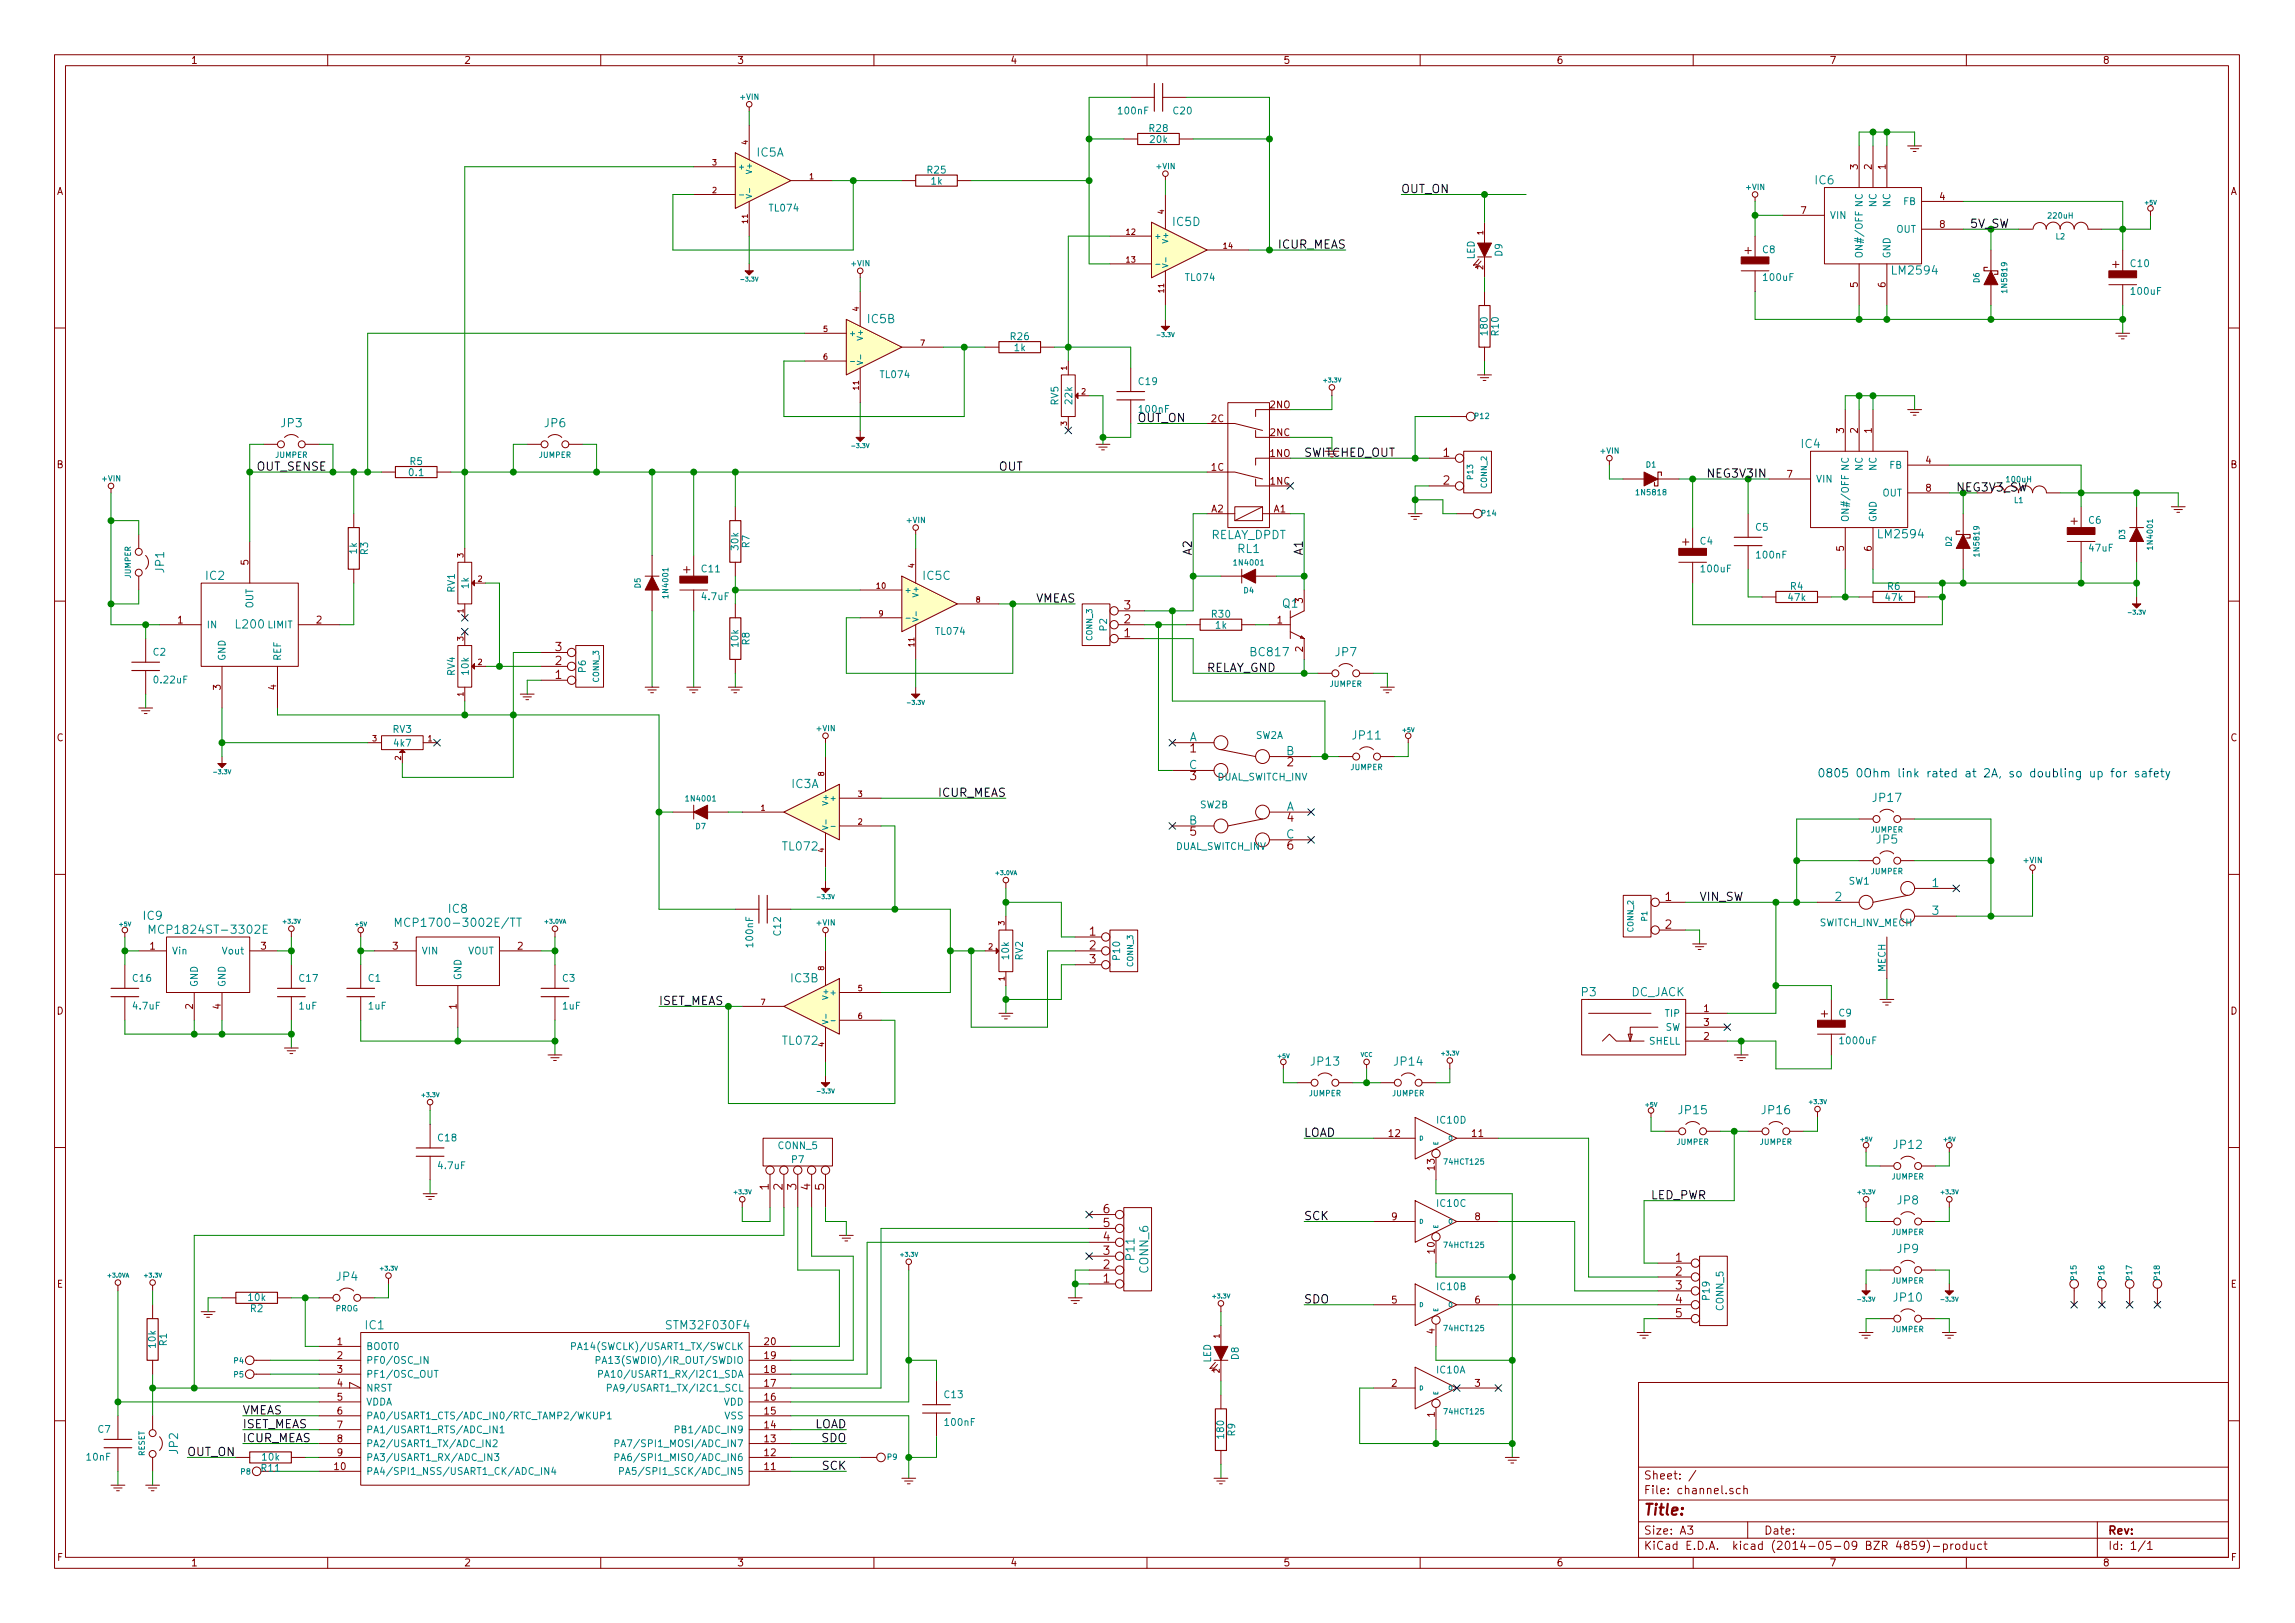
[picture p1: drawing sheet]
<svg xmlns="http://www.w3.org/2000/svg" width="420mm" height="297mm" viewBox="0 0 420 297" stroke-linecap="round" stroke-linejoin="round" font-family="sans-serif">
<defs><g id="words">
<text font-size="2.8" fill="#840000" x="301" y="277.3">Title:</text>
<g font-size="2.1" fill="#008484">
<text x="138.6" y="28.7">IC5A</text>
<text x="332.4" y="33.7">IC6</text>
<text x="214.8" y="41.4">IC5D</text>
<text x="346.6" y="50.3">LM2594</text>
<text x="158.9" y="59.1">IC5B</text>
<text x="51.5" y="78.2">JP3</text>
<text x="99.7" y="78.2">JP6</text>
<text x="329.8" y="82">IC4</text>
<text x="221.5" y="98.7">RELAY_DPDT</text>
<text x="226.6" y="101.2">RL1</text>
<text x="344.1" y="98.5">LM2594</text>
<text x="30" y="104.8" transform="rotate(-90 30 104.8)">JP1</text>
<text x="37.7" y="106.1">IC2</text>
<text x="169" y="106.1">IC5C</text>
<text x="234.8" y="111.2">Q1</text>
<text x="43.3" y="115">L200</text>
<text x="229.1" y="120.1">BC817</text>
<text x="244.5" y="120.1">JP7</text>
<text x="217.7" y="135.7">A</text>
<text x="247.7" y="135.3">JP11</text>
<text x="217.7" y="140.8">C</text>
<text x="235.5" y="138.2">B</text>
<text x="144.9" y="144.2">IC3A</text>
<text x="235.5" y="148.4">A</text>
<text x="343" y="146.8">JP17</text>
<text x="143.4" y="155.7">TL072</text>
<text x="217.7" y="150.9">B</text>
<text x="235.5" y="153.5">C</text>
<text x="343.6" y="154.4">JP5</text>
<text x="82.2" y="167.1">IC8</text>
<text x="336" y="164.9">2</text>
<text x="353.7" y="162.3">1</text>
<text x="353.7" y="167.4">3</text>
<text x="26.3" y="168.4">IC9</text>
<text x="28.6" y="170.9">MCP1824ST-3302E</text>
<text x="74.1" y="169.6">MCP1700-3002E/TT</text>
<text x="144.8" y="179.8">IC3B</text>
<text x="289.5" y="182.3">P3</text>
<text x="298.5" y="182.3">DC_JACK</text>
<text x="143.4" y="191.2">TL072</text>
<text x="240.1" y="195">JP13</text>
<text x="255.3" y="195">JP14</text>
<text x="307.4" y="203.9">JP15</text>
<text x="322.7" y="203.9">JP16</text>
<text x="346.8" y="210.3">JP12</text>
<text x="347.4" y="220.4">JP8</text>
<text x="207.7" y="230.5" transform="rotate(-90 207.7 230.5)">P11</text>
<text x="210.2" y="232.9" transform="rotate(-90 210.2 232.9)">CONN_6</text>
<text x="347.4" y="229.3">JP9</text>
<text x="61.6" y="234.4">JP4</text>
<text x="346.8" y="238.2">JP10</text>
<text x="66.9" y="243.3">IC1</text>
<text x="122.5" y="243.3">STM32F030F4</text>
<text x="32.6" y="266.1" transform="rotate(-90 32.6 266.1)">JP2</text>
</g>
<g font-size="2.1">
<text x="256.5" y="35.3">OUT_ON</text>
<text x="360.7" y="41.7">5V_SW</text>
<text x="233.9" y="45.5">ICUR_MEAS</text>
<text x="208.3" y="77.3">OUT_ON</text>
<text x="238.8" y="83.6">SWITCHED_OUT</text>
<text x="47" y="86.1">OUT_SENSE</text>
<text x="182.9" y="86.1">OUT</text>
<text x="312.4" y="87.4">NEG3V3IN</text>
<text x="358.1" y="90">NEG3V3_SW</text>
<text x="218.2" y="101.6" transform="rotate(-90 218.2 101.6)">A2</text>
<text x="238.5" y="101.6" transform="rotate(-90 238.5 101.6)">A1</text>
<text x="189.3" y="110.3">VMEAS</text>
<text x="221" y="123">RELAY_GND</text>
<text x="171.7" y="145.8">ICUR_MEAS</text>
<text x="311.1" y="164.9">VIN_SW</text>
<text x="120.6" y="183.9">ISET_MEAS</text>
<text x="238.8" y="208.1">LOAD</text>
<text x="302.3" y="219.5">LED_PWR</text>
<text x="238.8" y="223.3">SCK</text>
<text x="238.8" y="238.5">SDO</text>
<text x="44.4" y="258.9">VMEAS</text>
<text x="44.4" y="261.4">ISET_MEAS</text>
<text x="44.4" y="263.9">ICUR_MEAS</text>
<text x="148.9" y="261.4">LOAD</text>
<text x="150.3" y="263.9">SDO</text>
<text x="34.3" y="266.5">OUT_ON</text>
<text x="150.5" y="269">SCK</text>
</g>
<g font-size="2.1" fill="#840000">
<text x="319.4" y="46.5">+</text>
<text x="386.7" y="49.1">+</text>
<text x="264.2" y="83.6">1</text>
<text x="264.2" y="88.7">2</text>
<text x="308" y="99.9">+</text>
<text x="379.1" y="96">+</text>
<text x="125.1" y="104.9">+</text>
<text x="205.8" y="111.5">3</text>
<text x="101.7" y="119.2">3</text>
<text x="205.8" y="116.6">1</text>
<text x="205.8" y="114.1">2</text>
<text x="101.7" y="124.2">1</text>
<text x="101.7" y="121.7">2</text>
<text x="217.9" y="137.7">1</text>
<text x="217.9" y="142.8">3</text>
<text x="235.6" y="140.2">2</text>
<text x="217.9" y="152.9">5</text>
<text x="235.6" y="150.4">4</text>
<text x="235.6" y="155.5">6</text>
<text x="304.9" y="164.9">1</text>
<text x="199.4" y="171.2">1</text>
<text x="199.4" y="173.8">2</text>
<text x="304.9" y="170">2</text>
<text x="199.4" y="176.3">3</text>
<text x="333.4" y="186.2">+</text>
<text x="140.7" y="217.8" transform="rotate(-90 140.7 217.8)">1</text>
<text x="143.3" y="217.8" transform="rotate(-90 143.3 217.8)">2</text>
<text x="145.8" y="217.8" transform="rotate(-90 145.8 217.8)">3</text>
<text x="148.3" y="217.8" transform="rotate(-90 148.3 217.8)">4</text>
<text x="150.9" y="217.8" transform="rotate(-90 150.9 217.8)">5</text>
<text x="202" y="227.1">4</text>
<text x="202" y="224.6">5</text>
<text x="202" y="222">6</text>
<text x="202" y="232.2">2</text>
<text x="202" y="229.7">3</text>
<text x="306.8" y="230.9">1</text>
<text x="306.8" y="233.5">2</text>
<text x="202" y="234.7">1</text>
<text x="306.8" y="236">3</text>
<text x="306.8" y="238.5">4</text>
<text x="306.8" y="241.1">5</text>
<text x="301" y="273.5">File: channel.sch</text>
<text x="301" y="270.8">Sheet: /</text>
<text x="301" y="280.9">Size: A3</text>
<text x="323" y="280.9">Date:</text>
<text x="386" y="280.9">Rev:</text>
<text x="301" y="283.7">KiCad E.D.A. kicad (2014-05-09 BZR 4859)-product</text>
<text x="386" y="283.7">Id: 1/1</text>
</g>
<text font-size="2.1" fill="#0000c2" x="332.7" y="142.3">0805 0Ohm link rated at 2A, so doubling up for safety</text>
<g font-size="1.8" fill="#840000">
<text x="35" y="11.7">1</text>
<text x="85" y="11.7">2</text>
<text x="135" y="11.7">3</text>
<text x="185" y="11.7">4</text>
<text x="235" y="11.7">5</text>
<text x="285" y="11.7">6</text>
<text x="335" y="11.7">7</text>
<text x="385" y="11.7">8</text>
<text x="10.4" y="35.6">A</text>
<text x="340.1" y="31" transform="rotate(-90 340.1 31)">3</text>
<text x="342.6" y="31" transform="rotate(-90 342.6 31)">2</text>
<text x="345.2" y="31" transform="rotate(-90 345.2 31)">1</text>
<text x="408.3" y="35.6">A</text>
<text x="329.7" y="39.2">7</text>
<text x="355.1" y="36.6">4</text>
<text x="355.1" y="41.7">8</text>
<text x="340.1" y="52.6" transform="rotate(-90 340.1 52.6)">5</text>
<text x="345.2" y="52.6" transform="rotate(-90 345.2 52.6)">6</text>
<text x="221.8" y="77.3">2C</text>
<text x="232.5" y="74.7">2NO</text>
<text x="232.5" y="83.6">1NO</text>
<text x="232.6" y="79.8">2NC</text>
<text x="337.6" y="79.3" transform="rotate(-90 337.6 79.3)">3</text>
<text x="340.1" y="79.3" transform="rotate(-90 340.1 79.3)">2</text>
<text x="342.6" y="79.3" transform="rotate(-90 342.6 79.3)">1</text>
<text x="10.4" y="85.7">B</text>
<text x="221.8" y="86.1">1C</text>
<text x="232.6" y="88.7">1NC</text>
<text x="327.2" y="87.4">7</text>
<text x="352.6" y="84.9">4</text>
<text x="352.6" y="90">8</text>
<text x="408.3" y="85.7">B</text>
<text x="221.8" y="93.8">A2</text>
<text x="233.2" y="93.8">A1</text>
<text x="337.6" y="100.8" transform="rotate(-90 337.6 100.8)">5</text>
<text x="342.6" y="100.8" transform="rotate(-90 342.6 100.8)">6</text>
<text x="45.5" y="103.4" transform="rotate(-90 45.5 103.4)">5</text>
<text x="238.5" y="110.4" transform="rotate(-90 238.5 110.4)">3</text>
<text x="32.5" y="114.1">1</text>
<text x="57.9" y="114.1">2</text>
<text x="233.8" y="114.1">1</text>
<text x="238.5" y="119.3" transform="rotate(-90 238.5 119.3)">2</text>
<text x="40.4" y="126.2" transform="rotate(-90 40.4 126.2)">3</text>
<text x="50.5" y="126.2" transform="rotate(-90 50.5 126.2)">4</text>
<text x="10.4" y="135.6">C</text>
<text x="408.3" y="135.6">C</text>
<text x="27.5" y="173.8">1</text>
<text x="47.8" y="173.8">3</text>
<text x="71.9" y="173.8">3</text>
<text x="94.8" y="173.8">2</text>
<text x="10.4" y="185.7">D</text>
<text x="35.3" y="184.7" transform="rotate(-90 35.3 184.7)">2</text>
<text x="40.4" y="184.7" transform="rotate(-90 40.4 184.7)">4</text>
<text x="83.6" y="184.7" transform="rotate(-90 83.6 184.7)">1</text>
<text x="311.9" y="185.2">1</text>
<text x="408.3" y="185.7">D</text>
<text x="311.9" y="190.3">2</text>
<text x="311.9" y="187.7">3</text>
<text x="254.3" y="208.1">12</text>
<text x="269.5" y="208.1">11</text>
<text x="262.6" y="214.1" transform="rotate(-90 262.6 214.1)">13</text>
<text x="254.8" y="223.3">9</text>
<text x="270" y="223.3">8</text>
<text x="262.6" y="229.3" transform="rotate(-90 262.6 229.3)">10</text>
<text x="10.4" y="235.6">E</text>
<text x="254.8" y="238.5">5</text>
<text x="270" y="238.5">6</text>
<text x="408.4" y="235.6">E</text>
<text x="262.6" y="244.1" transform="rotate(-90 262.6 244.1)">4</text>
<text x="61.7" y="246.2">1</text>
<text x="61.7" y="248.7">2</text>
<text x="61.7" y="251.2">3</text>
<text x="140" y="246.2">20</text>
<text x="140" y="251.2">18</text>
<text x="140" y="248.7">19</text>
<text x="61.7" y="253.8">4</text>
<text x="61.7" y="256.3">5</text>
<text x="140" y="256.3">16</text>
<text x="140" y="253.8">17</text>
<text x="254.8" y="253.8">2</text>
<text x="270" y="253.8">3</text>
<text x="61.7" y="258.9">6</text>
<text x="61.7" y="261.4">7</text>
<text x="61.7" y="263.9">8</text>
<text x="140" y="263.9">13</text>
<text x="140" y="261.4">14</text>
<text x="140" y="258.9">15</text>
<text x="262.6" y="259.3" transform="rotate(-90 262.6 259.3)">1</text>
<text x="61.3" y="269">10</text>
<text x="61.7" y="266.5">9</text>
<text x="140" y="269">11</text>
<text x="140" y="266.5">12</text>
<text x="10.5" y="285.7">F</text>
<text x="35" y="286.7">1</text>
<text x="85" y="286.7">2</text>
<text x="135" y="286.7">3</text>
<text x="185" y="286.7">4</text>
<text x="235" y="286.7">5</text>
<text x="285" y="286.7">6</text>
<text x="335" y="286.7">7</text>
<text x="385" y="286.7">8</text>
<text x="408.4" y="285.7">F</text>
</g>
<g font-size="1.8" fill="#008484">
<text x="204.9" y="20.9">100nF</text>
<text x="214.9" y="20.9">C20</text>
<text x="210.5" y="24.1">R28</text>
<text x="210.6" y="26.1">20k</text>
<text x="169.8" y="31.7">R25</text>
<text x="170.5" y="33.8">1k</text>
<text x="141" y="38.7">TL074</text>
<text x="335" y="40">VIN</text>
<text x="341" y="37.9" transform="rotate(-90 341 37.9)">NC</text>
<text x="343.5" y="37.9" transform="rotate(-90 343.5 37.9)">NC</text>
<text x="346.1" y="37.9" transform="rotate(-90 346.1 37.9)">NC</text>
<text x="348.4" y="37.5">FB</text>
<text x="270" y="47.5" transform="rotate(-90 270 47.5)">LED</text>
<text x="275" y="46.9" transform="rotate(-90 275 46.9)">D9</text>
<text x="322.7" y="46.3">C8</text>
<text x="341" y="47.3" transform="rotate(-90 341 47.3)">ON#/OFF</text>
<text x="346.1" y="47.3" transform="rotate(-90 346.1 47.3)">GND</text>
<text x="347" y="42.6">OUT</text>
<text x="217.2" y="51.4">TL074</text>
<text x="323" y="51.4">100uF</text>
<text x="390.1" y="48.9">C10</text>
<text x="390.3" y="53.9">100uF</text>
<text x="185.1" y="62.2">R26</text>
<text x="185.7" y="64.2">1k</text>
<text x="272.3" y="61.2" transform="rotate(-90 272.3 61.2)">180</text>
<text x="274.4" y="61.4" transform="rotate(-90 274.4 61.4)">R10</text>
<text x="161.3" y="69.2">TL074</text>
<text x="208.5" y="70.4">C19</text>
<text x="193.8" y="74.1" transform="rotate(-90 193.8 74.1)">RV5</text>
<text x="196.3" y="73.9" transform="rotate(-90 196.3 73.9)">22k</text>
<text x="75" y="87.1">0.1</text>
<text x="75.1" y="85.1">R5</text>
<text x="332.5" y="88.3">VIN</text>
<text x="338.5" y="86.2" transform="rotate(-90 338.5 86.2)">NC</text>
<text x="341" y="86.2" transform="rotate(-90 341 86.2)">NC</text>
<text x="343.5" y="86.2" transform="rotate(-90 343.5 86.2)">NC</text>
<text x="345.9" y="85.8">FB</text>
<text x="338.5" y="95.5" transform="rotate(-90 338.5 95.5)">ON#/OFF</text>
<text x="343.5" y="95.5" transform="rotate(-90 343.5 95.5)">GND</text>
<text x="344.5" y="90.8">OUT</text>
<text x="382.4" y="95.8">C6</text>
<text x="65.3" y="101.3" transform="rotate(-90 65.3 101.3)">1k</text>
<text x="67.4" y="101.5" transform="rotate(-90 67.4 101.5)">R3</text>
<text x="135.2" y="100.6" transform="rotate(-90 135.2 100.6)">30k</text>
<text x="137.2" y="100.2" transform="rotate(-90 137.2 100.2)">R7</text>
<text x="311.3" y="99.7">C4</text>
<text x="321.4" y="97.1">C5</text>
<text x="382.5" y="100.9">47uF</text>
<text x="85.8" y="107.7" transform="rotate(-90 85.8 107.7)">1k</text>
<text x="128.5" y="104.7">C11</text>
<text x="311.6" y="104.7">100uF</text>
<text x="321.7" y="102.2">100nF</text>
<text x="327.8" y="107.9">R4</text>
<text x="345.6" y="107.9">R6</text>
<text x="46.4" y="111.5" transform="rotate(-90 46.4 111.5)">OUT</text>
<text x="83.3" y="108.4" transform="rotate(-90 83.3 108.4)">RV1</text>
<text x="128.6" y="109.8">4.7uF</text>
<text x="221.9" y="113">R30</text>
<text x="327.5" y="110">47k</text>
<text x="345.2" y="110">47k</text>
<text x="28.1" y="120">C2</text>
<text x="37.8" y="115">IN</text>
<text x="49" y="115">LIMIT</text>
<text x="135.2" y="118.3" transform="rotate(-90 135.2 118.3)">10k</text>
<text x="137.2" y="118" transform="rotate(-90 137.2 118)">R8</text>
<text x="171.4" y="116.2">TL074</text>
<text x="202.6" y="115.4" transform="rotate(-90 202.6 115.4)">P2</text>
<text x="222.6" y="115">1k</text>
<text x="28.4" y="125.1">0.22uF</text>
<text x="41.3" y="120.9" transform="rotate(-90 41.3 120.9)">GND</text>
<text x="51.4" y="120.9" transform="rotate(-90 51.4 120.9)">REF</text>
<text x="83.3" y="123.6" transform="rotate(-90 83.3 123.6)">RV4</text>
<text x="85.8" y="123.4" transform="rotate(-90 85.8 123.4)">10k</text>
<text x="107.2" y="123" transform="rotate(-90 107.2 123)">P6</text>
<text x="71.9" y="134.1">RV3</text>
<text x="72.2" y="136.6">4k7</text>
<text x="229.9" y="135.2">SW2A</text>
<text x="222.7" y="142.8">DUAL_SWITCH_INV</text>
<text x="219.7" y="147.9">SW2B</text>
<text x="215.1" y="155.5">DUAL_SWITCH_INV</text>
<text x="338.5" y="161.9">SW1</text>
<text x="137.9" y="173.2" transform="rotate(-90 137.9 173.2)">100nF</text>
<text x="143" y="171.2" transform="rotate(-90 143 171.2)">C12</text>
<text x="333.1" y="169.5">SWITCH_INV_MECH</text>
<text x="24.4" y="179.7">C16</text>
<text x="31.5" y="174.7">Vin</text>
<text x="40.8" y="174.7">Vout</text>
<text x="54.8" y="179.7">C17</text>
<text x="67.4" y="179.7">C1</text>
<text x="77.2" y="174.7">VIN</text>
<text x="84.5" y="179.4" transform="rotate(-90 84.5 179.4)">GND</text>
<text x="85.5" y="174.7">VOUT</text>
<text x="103" y="179.7">C3</text>
<text x="184.7" y="175.5" transform="rotate(-90 184.7 175.5)">10k</text>
<text x="187.2" y="175.7" transform="rotate(-90 187.2 175.7)">RV2</text>
<text x="205" y="175.6" transform="rotate(-90 205 175.6)">P10</text>
<text x="345.2" y="177.9" transform="rotate(-90 345.2 177.9)">MECH</text>
<text x="24.5" y="184.7">4.7uF</text>
<text x="36.2" y="180.6" transform="rotate(-90 36.2 180.6)">GND</text>
<text x="41.3" y="180.6" transform="rotate(-90 41.3 180.6)">GND</text>
<text x="54.8" y="184.7">1uF</text>
<text x="67.5" y="184.7">1uF</text>
<text x="103" y="184.7">1uF</text>
<text x="301.8" y="191.2">SHELL</text>
<text x="304.7" y="188.6">SW</text>
<text x="304.9" y="186.1">TIP</text>
<text x="336.7" y="186">C9</text>
<text x="337.1" y="191.1">1000uF</text>
<text x="80.2" y="208.9">C18</text>
<text x="263.2" y="205.6">IC10D</text>
<text x="80.3" y="214">4.7uF</text>
<text x="142.5" y="210.3">CONN_5</text>
<text x="145" y="212.8">P7</text>
<text x="263.2" y="220.9">IC10C</text>
<text x="45.5" y="238.1">10k</text>
<text x="263.2" y="236.1">IC10B</text>
<text x="313" y="237.8" transform="rotate(-90 313 237.8)">P19</text>
<text x="315.5" y="239.8" transform="rotate(-90 315.5 239.8)">CONN_5</text>
<text x="45.9" y="240.1">R2</text>
<text x="28.5" y="246.6" transform="rotate(-90 28.5 246.6)">10k</text>
<text x="30.5" y="246.3" transform="rotate(-90 30.5 246.3)">R1</text>
<text x="67.1" y="247.1">BOOT0</text>
<text x="67.1" y="249.6">PF0/OSC_IN</text>
<text x="106.3" y="247.1">PA14(SWCLK)/USART1_TX/SWCLK</text>
<text x="111.1" y="249.6">PA13(SWDIO)/IR_OUT/SWDIO</text>
<text x="221.7" y="249.4" transform="rotate(-90 221.7 249.4)">LED</text>
<text x="226.8" y="248.8" transform="rotate(-90 226.8 248.8)">D8</text>
<text x="263.1" y="251.3">IC10A</text>
<text x="67.1" y="252.1">PF1/OSC_OUT</text>
<text x="67.1" y="254.7">NRST</text>
<text x="67.1" y="257.2">VDDA</text>
<text x="111.8" y="252.1">PA10/USART1_RX/I2C1_SDA</text>
<text x="113.1" y="254.7">PA9/USART1_TX/I2C1_SCL</text>
<text x="132.4" y="257.2">VDD</text>
<text x="172.9" y="255.9">C13</text>
<text x="18" y="262.2">C7</text>
<text x="67.1" y="259.8">PA0/USART1_CTS/ADC_IN0/RTC_TAMP2/WKUP1</text>
<text x="67.1" y="262.3">PA1/USART1_RTS/ADC_IN1</text>
<text x="124.6" y="262.3">PB1/ADC_IN9</text>
<text x="132.6" y="259.8">VSS</text>
<text x="173.1" y="260.9">100nF</text>
<text x="224.1" y="263.1" transform="rotate(-90 224.1 263.1)">180</text>
<text x="226.1" y="262.8" transform="rotate(-90 226.1 262.8)">R9</text>
<text x="15.9" y="267.3">10nF</text>
<text x="47.9" y="269.3">R11</text>
<text x="48.1" y="267.3">10k</text>
<text x="67.1" y="264.8">PA2/USART1_TX/ADC_IN2</text>
<text x="67.1" y="267.4">PA3/USART1_RX/ADC_IN3</text>
<text x="67.1" y="269.9">PA4/SPI1_NSS/USART1_CK/ADC_IN4</text>
<text x="114.8" y="267.4">PA6/SPI1_MISO/ADC_IN6</text>
<text x="114.8" y="264.8">PA7/SPI1_MOSI/ADC_IN7</text>
<text x="115.6" y="269.9">PA5/SPI1_SCK/ADC_IN5</text>
</g>
<text font-size="1.8" x="208.7" y="75.5">100nF</text>
<g font-size="1.4" fill="#008484">
<text x="135.6" y="18.2">+VIN</text>
<text x="135.1" y="31">+</text>
<text x="137.7" y="31.5" transform="rotate(-90 137.7 31.5)">V+</text>
<text x="211.8" y="30.9">+VIN</text>
<text x="319.7" y="34.8">+VIN</text>
<text x="375.1" y="40">220uH</text>
<text x="211.3" y="43.7">+</text>
<text x="213.9" y="44.2" transform="rotate(-90 213.9 44.2)">V+</text>
<text x="376.4" y="43.8">L2</text>
<text x="155.9" y="48.7">+VIN</text>
<text x="362.4" y="51.7" transform="rotate(-90 362.4 51.7)">D6</text>
<text x="367.5" y="53.3" transform="rotate(-90 367.5 53.3)">1N5819</text>
<text x="155.4" y="61.5">+</text>
<text x="158" y="62" transform="rotate(-90 158 62)">V+</text>
<text x="270" y="76.7">P12</text>
<text x="50.4" y="83.8">JUMPER</text>
<text x="98.7" y="83.8">JUMPER</text>
<text x="293.1" y="83">+VIN</text>
<text x="18.7" y="88.1">+VIN</text>
<text x="269.7" y="87.6" transform="rotate(-90 269.7 87.6)">P13</text>
<text x="272.2" y="89.3" transform="rotate(-90 272.2 89.3)">CONN_2</text>
<text x="301.4" y="85.6">D1</text>
<text x="367.5" y="88.3">100uH</text>
<text x="166.1" y="95.7">+VIN</text>
<text x="271.3" y="94.4">P14</text>
<text x="299.8" y="90.6">1N5818</text>
<text x="368.8" y="92.1">L1</text>
<text x="357.3" y="100" transform="rotate(-90 357.3 100)">D2</text>
<text x="362.4" y="101.6" transform="rotate(-90 362.4 101.6)">1N5819</text>
<text x="389.1" y="98.7" transform="rotate(-90 389.1 98.7)">D3</text>
<text x="394.1" y="100.3" transform="rotate(-90 394.1 100.3)">1N4001</text>
<text x="24" y="105.9" transform="rotate(-90 24 105.9)">JUMPER</text>
<text x="117.3" y="107.6" transform="rotate(-90 117.3 107.6)">D5</text>
<text x="226.1" y="103.5">1N4001</text>
<text x="122.4" y="109.2" transform="rotate(-90 122.4 109.2)">1N4001</text>
<text x="165.6" y="108.5">+</text>
<text x="168.1" y="109" transform="rotate(-90 168.1 109)">V+</text>
<text x="227.7" y="108.6">D4</text>
<text x="200" y="117.2" transform="rotate(-90 200 117.2)">CONN_3</text>
<text x="109.7" y="124.8" transform="rotate(-90 109.7 124.8)">CONN_3</text>
<text x="243.4" y="125.7">JUMPER</text>
<text x="149.6" y="133.8">+VIN</text>
<text x="247.2" y="140.9">JUMPER</text>
<text x="125.8" y="146.7">1N4001</text>
<text x="151.6" y="147.1" transform="rotate(-90 151.6 147.1)">V+</text>
<text x="152.3" y="146.6">+</text>
<text x="127.4" y="151.8">D7</text>
<text x="342.5" y="152.4">JUMPER</text>
<text x="342.5" y="160">JUMPER</text>
<text x="370.5" y="157.9">+VIN</text>
<text x="149.6" y="169.4">+VIN</text>
<text x="299" y="170.5" transform="rotate(-90 299 170.5)">CONN_2</text>
<text x="301.6" y="168.5" transform="rotate(-90 301.6 168.5)">P1</text>
<text x="207.4" y="176.9" transform="rotate(-90 207.4 176.9)">CONN_3</text>
<text x="151.6" y="182.7" transform="rotate(-90 151.6 182.7)">V+</text>
<text x="152.3" y="182.2">+</text>
<text x="239.6" y="200.6">JUMPER</text>
<text x="254.9" y="200.6">JUMPER</text>
<text x="306.9" y="209.5">JUMPER</text>
<text x="322.2" y="209.5">JUMPER</text>
<text x="264.6" y="213.1">74HCT125</text>
<text x="346.3" y="215.9">JUMPER</text>
<text x="346.3" y="226">JUMPER</text>
<text x="264.6" y="228.4">74HCT125</text>
<text x="61.4" y="240">PROG</text>
<text x="346.3" y="234.9">JUMPER</text>
<text x="380.2" y="234.2" transform="rotate(-90 380.2 234.2)">P15</text>
<text x="385.2" y="234.2" transform="rotate(-90 385.2 234.2)">P16</text>
<text x="390.3" y="234.2" transform="rotate(-90 390.3 234.2)">P17</text>
<text x="395.4" y="234.2" transform="rotate(-90 395.4 234.2)">P18</text>
<text x="264.6" y="243.6">74HCT125</text>
<text x="346.3" y="243.8">JUMPER</text>
<text x="42.8" y="249.5">P4</text>
<text x="42.8" y="252.1">P5</text>
<text x="264.6" y="258.9">74HCT125</text>
<text x="26.5" y="266.6" transform="rotate(-90 26.5 266.6)">RESET</text>
<text x="44.1" y="269.9">P8</text>
<text x="162.5" y="267.2">P9</text>
</g>
<g font-size="1.4" fill="#840000">
<text x="136.9" y="26.5" transform="rotate(-90 136.9 26.5)">4</text>
<text x="130.4" y="35.3">2</text>
<text x="130.4" y="30.3">3</text>
<text x="148.2" y="32.8">1</text>
<text x="136.9" y="40.8" transform="rotate(-90 136.9 40.8)">11</text>
<text x="213.1" y="39.2" transform="rotate(-90 213.1 39.2)">4</text>
<text x="206.2" y="43">12</text>
<text x="224" y="45.5">14</text>
<text x="271.5" y="43" transform="rotate(-90 271.5 43)">1</text>
<text x="206.2" y="48">13</text>
<text x="213.1" y="53.5" transform="rotate(-90 213.1 53.5)">11</text>
<text x="271.5" y="49.3" transform="rotate(-90 271.5 49.3)">2</text>
<text x="157.2" y="56.9" transform="rotate(-90 157.2 56.9)">4</text>
<text x="150.7" y="60.7">5</text>
<text x="150.7" y="65.8">6</text>
<text x="168.5" y="63.3">7</text>
<text x="157.2" y="71.3" transform="rotate(-90 157.2 71.3)">11</text>
<text x="195.3" y="67.7" transform="rotate(-90 195.3 67.7)">1</text>
<text x="195.3" y="77.9" transform="rotate(-90 195.3 77.9)">3</text>
<text x="198" y="72.2">2</text>
<text x="84.8" y="102" transform="rotate(-90 84.8 102)">3</text>
<text x="87.5" y="106.5">2</text>
<text x="160.5" y="107.7">10</text>
<text x="167.4" y="103.9" transform="rotate(-90 167.4 103.9)">4</text>
<text x="84.8" y="112.2" transform="rotate(-90 84.8 112.2)">1</text>
<text x="160.9" y="112.8">9</text>
<text x="178.7" y="110.3">8</text>
<text x="84.8" y="117.3" transform="rotate(-90 84.8 117.3)">3</text>
<text x="167.4" y="118.3" transform="rotate(-90 167.4 118.3)">11</text>
<text x="87.5" y="121.7">2</text>
<text x="84.8" y="127.4" transform="rotate(-90 84.8 127.4)">1</text>
<text x="68.2" y="135.7">3</text>
<text x="78.4" y="135.7">1</text>
<text x="73.4" y="139.1" transform="rotate(-90 73.4 139.1)">2</text>
<text x="150.9" y="142" transform="rotate(-90 150.9 142)">8</text>
<text x="139.3" y="148.4">1</text>
<text x="157.1" y="145.8">3</text>
<text x="150.9" y="156" transform="rotate(-90 150.9 156)">4</text>
<text x="157.1" y="150.9">2</text>
<text x="181" y="173.8">2</text>
<text x="183.9" y="169.3" transform="rotate(-90 183.9 169.3)">3</text>
<text x="150.9" y="177.6" transform="rotate(-90 150.9 177.6)">8</text>
<text x="183.9" y="179.5" transform="rotate(-90 183.9 179.5)">1</text>
<text x="139.3" y="183.9">7</text>
<text x="157.1" y="181.4">5</text>
<text x="150.9" y="191.6" transform="rotate(-90 150.9 191.6)">4</text>
<text x="157.1" y="186.5">6</text>
<text x="223.3" y="244.9" transform="rotate(-90 223.3 244.9)">1</text>
<text x="223.3" y="251.2" transform="rotate(-90 223.3 251.2)">2</text>
</g>
<g font-size="1.1" fill="#008484">
<text x="392.7" y="37.5">+5V</text>
<text x="135.9" y="51.5">-3.3V</text>
<text x="212.1" y="61.7">-3.3V</text>
<text x="242.4" y="70">+3.3V</text>
<text x="156.2" y="82">-3.3V</text>
<text x="389.9" y="112.5">-3.3V</text>
<text x="166.3" y="129">-3.3V</text>
<text x="256.8" y="134">+5V</text>
<text x="39.3" y="141.7">-3.3V</text>
<text x="182.4" y="160.1">+3.0VA</text>
<text x="149.8" y="164.5">-3.3V</text>
<text x="21.9" y="169.5">+5V</text>
<text x="51.9" y="169">+3.3V</text>
<text x="65.1" y="169.5">+5V</text>
<text x="99.8" y="169">+3.0VA</text>
<text x="234" y="193.7">+5V</text>
<text x="249.1" y="193.4">VCC</text>
<text x="264" y="193.2">+3.3V</text>
<text x="77.3" y="200.8">+3.3V</text>
<text x="149.8" y="200.1">-3.3V</text>
<text x="301.3" y="202.6">+5V</text>
<text x="331.3" y="202">+3.3V</text>
<text x="259.8" y="208.7">D</text>
<text x="263.3" y="209.6" transform="rotate(-90 263.3 209.6)">E</text>
<text x="265.1" y="208.7">O</text>
<text x="340.7" y="208.9">+5V</text>
<text x="355.9" y="208.9">+5V</text>
<text x="134.5" y="218.6">+3.3V</text>
<text x="340.2" y="218.6">+3.3V</text>
<text x="355.5" y="218.6">+3.3V</text>
<text x="259.8" y="223.9">D</text>
<text x="263.3" y="224.8" transform="rotate(-90 263.3 224.8)">E</text>
<text x="265.1" y="223.9">O</text>
<text x="19.8" y="233.8">+3.0VA</text>
<text x="26.5" y="233.8">+3.3V</text>
<text x="69.7" y="232.5">+3.3V</text>
<text x="165" y="230">+3.3V</text>
<text x="222.1" y="237.6">+3.3V</text>
<text x="259.8" y="239.2">D</text>
<text x="265.1" y="239.2">O</text>
<text x="340.3" y="238.2">-3.3V</text>
<text x="355.6" y="238.2">-3.3V</text>
<text x="263.3" y="240.1" transform="rotate(-90 263.3 240.1)">E</text>
<text x="259.8" y="254.4">D</text>
<text x="263.3" y="255.3" transform="rotate(-90 263.3 255.3)">E</text>
<text x="265.1" y="254.4">O</text>
</g>
</g></defs>
<g fill="none" stroke="#840000" stroke-width=".18">
<path d="M10 10h400v277h-400zM12 12h396v273h-396zM60 10v2M110 10v2M137.2 19.6v.8M160 10v2M207 17.8h4.3M210 10v2M212.9 17.8h4.3M260 10v2M310 10v2M360 10v2"/>
<path d="M127 35.6h7.6M127 30.5h7.6M134.6 28l10.2 5.1-10.2 5zM137.2 22.9v6.3M137.2 36.9v6.3M144.8 33.1h7.6M165.1 33.1h2.5M175.3 33.1h2.5M205.7 25.4h2.6M213.4 32.3v.8M213.4 35.6v6.3M215.9 25.4h2.5"/>
<path d="M321.3 36.1v.8M326.4 39.4h7.6M334 34.3h17.8v14h-17.8zM340.4 26.7v7.6M342.9 26.7v7.6M345.4 26.7v7.6M349.2 26.7h2.6M349.8 27.2h1.5M350.3 27.7h.5M351.8 36.9h7.6M393.7 38.6v.8M137.2 48.3v1.3"/>
<path d="M154.9 58.5l10.2 5-10.2 5.1zM157.5 50.1v.7M157.5 53.4v6.3M203.2 43.2h7.6M203.2 48.3h7.6M210.8 40.7l10.2 5.1-10.2 5zM213.4 58.5v1.2M213.4 49.6v6.3M221 45.8h7.6M270.5 47h2.5M270.8 47.4l-1.1 1.2 .7-.2M271.1 47.8l-1 1.1 .7-.1"/>
<path d="M271.8 40.7v3.8M271.8 47v3.8M271.8 53.4v2.5M318.8 49.6h5zM321.3 43.2v3.8M321.3 49.6v3.8M340.4 48.3v7.6M345.4 48.3v7.6M351.8 41.9h7.6M364.5 45.8v3.8M364.5 52.1v3.8M369.6 41.9h2.5"/>
<path d="M372.2 41.9a1.22 1.22 0 0 1 1.2-1.2 1.22 1.22 0 0 1 1.2 1.2M374.6 41.9a1.3 1.3 0 0 1 1.3-1.2 1.3 1.3 0 0 1 1.3 1.2M377.1 41.9a1.3 1.3 0 0 1 1.3-1.2 1.3 1.3 0 0 1 1.3 1.2 1.27 1.27 0 0 1 1.3-1.2 1.27 1.27 0 0 1 1.3 1.2h2.5M386.1 52.1h5.1zM388.6 45.8v3.8M388.6 52.1v3.8M10 60h2M147.3 61h7.6M147.3 66.1h7.6M157.5 78.8v1.2M157.5 67.3v6.4M165.1 63.5h7.6"/>
<path d="M180.3 63.5h2.6M190.5 63.5h2.5M194.3 68.6h2.5v7.6h-2.5zM195.6 66.1v2.5M195.6 76.2v2.6M197.4 72.4h2M207 67.3v4.4M207 73.2v4.3M221 77.5h5.1l5 1.3M224.8 73.7h7.6v22.9h-7.6zM229.9 78.8v1.2h6.3M236.2 75h-6.3v1.2"/>
<path d="M243.8 71.4v1M265.4 76.2h3.1M270.5 68.6h2.5M271 69.1h1.5M271.5 69.6h.5M271.8 63.5v2.6M337.8 75v7.6M340.4 75v7.6M342.9 75v7.6M349.2 75h2.6M349.8 75.5h1.5M350.3 76h.5"/>
<path d="M387.3 61h2.6M387.9 61.5h1.5M388.4 62h.5M408 60h2M20.3 89.4v.8M25.4 97.8v2.6M45.7 99.1v7.6M48.3 81.3h2.5M52.1 80.1a1.72 1.72 0 0 1 2.5 0M55.9 81.3h2.5M64.8 94v2.6M69.8 86.4h2.6"/>
<path d="M80 86.4h2.5M96.5 81.3h2.6M100.4 80.1a1.72 1.72 0 0 1 2.4 0M104.1 81.3h2.6M134.6 92.7v2.6M167.6 97.1v.7M200.7 81.3h2.5M201.2 81.8h1.5M201.7 82.3h.5M221 94h5.1M221 86.4h5.1l5 1.3M226.1 92.7h5v2.6h-5z"/>
<path d="M229.9 87.7v1.2h6.3M231.1 92.7l-5 2.6M231.1 94h5.1M236.2 83.9h-6.3v1.2M257.8 94h2.5M258.3 94.5h1.5M258.8 95h.5M261.6 83.9h4.8M261.6 88.9h4.8M266.7 94h3M268 82.6h5v7.6h-5zM294.6 84.4v.7"/>
<path d="M297.2 87.7h3.8M303.5 87.7h3.8M309.9 96.6v3.8M320 94v4.3M320 99.9v4.3M323.8 87.7h7.7M331.5 82.6h17.7v14h-17.7zM337.8 96.6v7.6M342.9 96.6v7.6M349.2 85.1h7.7M349.2 90.2h7.7M359.4 94v3.8"/>
<path d="M369.5 90.2a1.3 1.3 0 0 1 1.3-1.3 1.3 1.3 0 0 1 1.3 1.3 1.27 1.27 0 0 1 1.3-1.3 1.27 1.27 0 0 1 1.2 1.3M374.6 90.2h2.6M378.5 99.1h5zM381 92.7v3.9M381 99.1v3.8M389.9 96.6h2.5M391.2 92.7v3.9M391.2 99.1v3.8M397.5 92.7h2.5M398 93.3h1.5M398.5 93.8h.5M10 110h2"/>
<path d="M25.4 105.4v2.6M26.6 101.7a1.72 1.72 0 0 1 0 2.5M26.7 116.9v4.3M29.2 114.3h7.6M36.8 106.7h17.8v15.3h-17.8zM54.6 114.3h7.6M64.8 104.2v2.5M83.8 102.9h2.6v7.6h-2.6zM83.8 118.1h2.6v7.7h-2.6zM85.1 100.4v2.5M85.1 110.5v2.6M85.1 115.6v2.5"/>
<path d="M86.9 106.7h2M99.1 119.4h4.8M105.4 118.1h5.1v7.7h-5.1zM118.1 105.4h2.5M119.4 101.6v3.8M119.4 108v3.8M124.5 108h5zM127 101.6v3.8M127 108v3.8M134.6 102.9v2.5M134.6 110.5v2.6M157.5 113.1h7.6"/>
<path d="M157.5 108h7.6M165.1 105.4l10.2 5.1-10.2 5.1zM167.6 100.4v6.3M167.6 114.3v6.4M175.3 110.5h7.6M198.1 110.5h5.1v7.6h-5.1zM204.7 114.3h4.8M204.7 116.9h4.8M204.7 111.8h4.8M217.2 114.3h2.5M223.5 105.4h3.8M227.3 114.3h2.6"/>
<path d="M227.3 104.2v2.5M229.9 105.4h3.8M232.4 114.3h3.8M236.2 115.6l2.6 1.3M236.2 111.8v5.1M238.3 116.4l.5 .5-.8-.1zM238.8 108v3.8l-2.6 1.3M238.8 116.9v3.8M307.3 102.9h5.1zM309.9 102.9v3.8M322.6 109.3h2.5M332.7 109.3h2.6"/>
<path d="M340.4 109.3h2.5M350.5 109.3h2.6M359.4 100.4v3.8M391.2 109.3v1.2M408 110h2M25.4 129.6h2.5M25.9 130.1h1.5M26.4 130.6h.5M26.7 122.7v4.3M40.6 138.5v1.2M40.6 122v7.6M50.8 122v7.6"/>
<path d="M67.3 135.9h2.5M69.8 134.7h7.7v2.5h-7.7zM73.7 137.7v2M77.5 135.9h2.5M85.1 125.8v2.5M86.9 122h2M95.2 127h2.6M95.8 127.5h1.5M96.3 128.1h.5M99.1 124.5h4.8M99.1 122h4.8M118.1 125.8h2.5"/>
<path d="M118.6 126.3h1.5M119.1 126.8h.5M125.7 125.8h2.6M126.2 126.3h1.6M126.7 126.8h.6M133.3 125.8h2.6M133.9 126.3h1.5M134.4 126.8h.5M134.6 120.7v2.5M151.1 135.2v.7M151.1 138.5v6.3M167.6 125.8v1.2"/>
<path d="M214.6 135.9h7.6M223.5 137.2l6.4 1.3M232.4 138.5h7.6M241.3 123.2h2.5M245.1 138.5h2.5M245.1 122a1.72 1.72 0 0 1 2.5 0M248.9 123.2h2.6M248.9 137.2a1.72 1.72 0 0 1 2.5 0M252.7 125.8h2.6M252.7 138.5h2.6M253.2 126.3h1.6M253.7 126.8h.6"/>
<path d="M257.8 135.2v.7M123.2 148.6h3.8M127 147.4v2.5M129.5 148.6h3.8M135.9 148.6h7.6M143.5 148.6l10.2-5.1v10.2zM151.1 152.4v6.4M153.7 151.2h7.6M153.7 146.1h7.6M214.6 151.2h7.6M214.6 141h7.6M231.1 149.9l-6.3 1.3"/>
<path d="M232.4 148.6h7.6M232.4 153.7h7.6M340.4 157.5h2.5M340.4 149.9h2.5M344.2 156.3a1.72 1.72 0 0 1 2.5 0M344.2 148.7a1.72 1.72 0 0 1 2.5 0M348 157.5h2.5M348 149.9h2.5M372.1 159.3v.8M10 160h2M22.9 170.7v.8M22.9 176.6v4.3"/>
<path d="M25.4 174h5.1M30.5 171.5h15.2v10.1h-15.2zM45.7 174h5.1M53.3 170.5v1M53.3 176.6v4.3M66 170.7v.8M66 176.6v4.3M68.6 174h7.6M76.2 171.5h15.2v8.9h-15.2zM91.4 174h7.7M101.6 170.5v1M101.6 176.6v4.3"/>
<path d="M134.6 166.4h4.3M140.5 166.4h4.3M151.1 161.3v1.3M151.1 170.7v.8M151.1 174v6.4M180.3 174h2.1M182.9 170.2h2.5v7.6h-2.5zM184.1 161.6v1M184.1 167.7v2.5M184.1 177.8v2.6M196.8 171.5h4.9M196.8 174h4.9"/>
<path d="M196.8 176.6h4.9M203.2 170.2h5.1v7.6h-5.1zM297.2 163.9h5.1v7.6h-5.1zM303.8 165.1h4.8M303.8 170.2h4.8M309.9 172.8h2.5M310.4 173.3h1.5M310.9 173.8h.5M332.7 165.1h7.7M345.4 171.5v7.6M349.2 163.9l-6.3 1.2M350.5 162.6h7.6"/>
<path d="M350.5 167.7h7.6M408 160h2M22.9 182.4v4.3M35.6 181.6v5.1M40.6 181.6v5.1M52.1 191.8h2.5M52.6 192.3h1.5M53.1 192.8h.5M53.3 182.4v4.3M66 182.4v4.3M83.8 180.4v7.6M100.3 193.1h2.6"/>
<path d="M100.8 193.6h1.6M101.3 194.1h.6M101.6 182.4v4.3M135.9 184.2h7.6M143.5 184.2l10.2-5.1v10.2zM151.1 196.9v1.3M151.1 188v6.3M153.7 181.6h7.6M153.7 186.7h7.6M182.9 185.5h2.5M183.4 186h1.5M183.9 186.5h.5"/>
<path d="M234.9 194.9v.7M237.5 198.2h2.5M241.3 196.9a1.72 1.72 0 0 1 2.5 0M245.1 198.2h2.5M250.2 194.9v.7M252.7 198.2h2.6M256.6 196.9a1.72 1.72 0 0 1 2.5 0M260.3 198.2h2.6M265.4 194.6v1M289.6 182.9h19v10.2h-19zM290.8 185.5h11.5M293.4 190.5l1.2-1.2 1.3 1.2h5.1"/>
<path d="M298.1 189.3h.7l-.4 1.2zM303.5 188h-5.1v2.5M308.6 185.5h7.6M308.6 190.5h7.6M308.6 188h7.6M317.5 193.1h2.5M318 193.6h1.5M318.5 194.1h.5M332.7 189.3h5.1zM335.3 182.9v3.8M335.3 189.3v3.8M344.2 182.9h2.5"/>
<path d="M344.7 183.4h1.5M345.2 183.9h.5M10 210h2M77.5 218.5h2.5M78 219h1.5M78.5 219.5h.5M78.7 202.2v1M78.7 205.8v4.3M78.7 211.6v4.3M139.7 208.3h12.7v5.1h-12.7zM141 214.9v6.1M143.5 214.9v6.1"/>
<path d="M146 214.9v6.1M148.6 214.9v6.1M151.1 214.9v6.1M251.5 208.3h7.6M259.1 204.5l7.6 3.8-7.6 3.8zM259.1 219.7l7.6 3.9-7.6 3.8zM262.9 211.9v4M266.7 208.3h7.6M302.3 203.7v.8M304.8 207h2.5M308.6 205.8a1.72 1.72 0 0 1 2.5 0M312.4 207h2.6"/>
<path d="M320 207h2.6M323.9 205.8a1.72 1.72 0 0 1 2.5 0M327.7 207h2.5M332.7 203.5v1M341.6 210.1v.8M344.2 213.4h2.5M348 212.2a1.72 1.72 0 0 1 2.5 0M351.8 213.4h2.5M356.9 210.1v.8M408 210h2M21.6 235.2v1.1M27.9 235.2v1.1"/>
<path d="M27.9 238.8v2.5M40.6 237.5h2.6M50.8 237.5h2.5M58.4 237.5h2.6M62.3 236.3a1.72 1.72 0 0 1 2.4 0M66 237.5h2.6M71.1 234v1M135.9 220v1M153.7 226.1h2.5M154.2 226.6h1.5M154.7 227.1h.5M166.4 231.4v1"/>
<path d="M195.6 237.5h2.5M196.1 238h1.5M196.6 238.5h.5M199.4 232.4h4.8M199.4 235h4.8M199.4 229.9h4.8M199.4 227.4h4.8M199.4 224.8h4.8M199.4 222.3h4.8M205.7 221h5.1v15.3h-5.1zM223.5 239.1v1M251.5 238.8h7.6"/>
<path d="M251.5 223.6h7.6M259.1 235l7.6 3.8-7.6 3.8zM262.9 227.1v4.1M266.7 238.8h7.6M266.7 223.6h7.6M303.5 231.2h6.1M303.5 233.7h6.1M303.5 236.3h6.1M303.5 238.8h6.1M311.1 229.9h5.1v12.7h-5.1zM341.6 220v1M341.6 235v1.3"/>
<path d="M344.2 223.6h2.5M344.2 232.4h2.5M348 222.3a1.72 1.72 0 0 1 2.5 0M348 231.2a1.72 1.72 0 0 1 2.5 0M351.8 223.6h2.5M351.8 232.4h2.5M356.9 220v1M356.9 235v1.3M379.7 235.7v3.1M384.8 235.7v3.1M389.9 235.7v3.1M395 235.7v3.1"/>
<path d="M21.6 259.1v4.3M27.9 249v2.5M27.9 259.1v2.6M36.8 240.1h2.6M37.3 240.6h1.6M37.8 241.1h.6M46.5 249h3M46.5 251.5h3M58.4 254h7.6l-2-1v1M58.4 246.4h7.6M58.4 249h7.6M58.4 251.5h7.6"/>
<path d="M58.4 256.6h7.6M58.4 259.1h7.6M66 243.9h71.2v27.9h-71.2zM137.2 246.4h7.6M137.2 249h7.6M137.2 251.5h7.6M137.2 254h7.6M137.2 256.6h7.6M137.2 259.1h7.6M171.4 252.8v4.3M171.4 258.6v4.3M222.2 249h2.6"/>
<path d="M222.5 249.3l-1 1.2 .6-.1M222.9 249.7l-1 1.2 .6-.2M223.5 242.6v3.8M223.5 249v3.8M223.5 255.3v2.5M251.5 254h7.6M259.1 250.2l7.6 3.8-7.6 3.8zM262.9 242.4v4M262.9 257.6v4.1M266.7 254h7.6M299.7 243.9h2.6M300 253h108v32h-108z"/>
<path d="M300.2 244.4h1.6M300.7 244.9h.5M303.5 241.3h6.1M340.4 243.9h2.5M340.9 244.4h1.5M341.4 244.9h.5M344.2 241.3h2.5M348 240.1a1.72 1.72 0 0 1 2.5 0M351.8 241.3h2.5M355.6 243.9h2.5M356.1 244.4h1.5M356.6 244.9h.5"/>
<path d="M10 260h2M20.3 271.8h2.6M20.8 272.3h1.6M21.3 272.8h.5M21.6 265v4.3M26.7 271.8h2.5M27.2 272.3h1.5M27.7 272.8h.5M27.9 266.7v2.6M29.2 263a1.72 1.72 0 0 1 0 2.4M43.2 266.7h2.5M53.3 266.7h2.6"/>
<path d="M58.4 261.7h7.6M58.4 264.2h7.6M58.4 266.7h7.6M58.4 269.3h7.6M137.2 261.7h7.6M137.2 264.2h7.6M137.2 266.7h7.6M137.2 269.3h7.6M157.5 266.7h3M165.1 270.5h2.5M165.6 271.1h1.5M166.1 271.6h.5"/>
<path d="M222.2 270.5h2.6M222.8 271.1h1.5M223.3 271.6h.5M223.5 265.5v2.5M275.6 266.7h2.5M276.1 267.2h1.5M276.6 267.8h.5M300 278.5h108M300 274.5h108M300 268.5h108M309 279.3h.9l-.5 .6 .4 .1v.7l-.2 .1-.6-.1M310.5 269.1l-1.3 2"/>
<path d="M317.2 272.5a.37 .37 0 0 0-.5 .1v.2l.5 .2 .1 .1-.2 .3-.4-.1M318.6 272.5l-.4-.1-.3 .3 .1 .6 .2 .1 .4-.1M319.3 272.5l.2-.1 .3 .1 .1 .9M319.3 271.9v1.5M320 278.5v3M384 278.5v6.5M408 260h2M60 285v2M110 285v2M160 285v2M210 285v2M260 285v2"/>
<path d="M300 281.5h108M310 285v2M350.8 282.1h-.7l-.1 .7 .3-.1h.4l.2 .2-.1 .5-.2 .2-.6-.2M352.3 282.7l-.3 .3h-.3l-.2-.3v-.3l.1-.2 .4-.1 .2 .1a1.19 1.19 0 0 1-.2 1.3l-.4 .1M352.8 281.9a1.71 1.71 0 0 1 0 2.3M353.9 283h1.2M355.8 282.7l.4-.1 .3 .3-.1 .6h-.6M355.8 282.6v1.5M357.1 282.6v1M357.6 282.6l-.5 .3M358.1 282.7l.2-.1 .4 .1 .1 .6-.1 .2-.4 .1-.2-.2zM360 285v2"/>
<path d="M360.1 282.7l-.5-.1-.2 .3v.5l.2 .2 .5-.1M360.1 282.1v1.5M360.8 282.6l.1 .9 .3 .1 .2-.2M361.4 282.6v1M362.8 282.7l-.5-.1-.2 .3v.5l.2 .2 .5-.1M363.2 282.6h.6M363.4 282.1v1.3l.4 .2M392.7 282l-1.2 1.9M393.2 282.5l.4-.4v1.5M393.2 283.6h.8"/>
<circle cx="137.2" cy="19.1" r=".51"/>
<circle cx="213.4" cy="31.8" r=".51"/>
<circle cx="321.3" cy="35.6" r=".51"/>
<circle cx="393.7" cy="38.1" r=".51"/>
<circle cx="157.5" cy="49.6" r=".51"/>
<circle cx="243.8" cy="70.9" r=".51"/>
<circle cx="269.2" cy="76.2" r=".79"/>
<circle cx="20.3" cy="88.9" r=".51"/>
<circle cx="51.4" cy="81.3" r=".63"/>
<circle cx="55.2" cy="81.3" r=".63"/>
<circle cx="99.7" cy="81.3" r=".63"/>
<circle cx="103.5" cy="81.3" r=".63"/>
<circle cx="167.6" cy="96.6" r=".51"/>
<circle cx="267.2" cy="88.9" r=".76"/>
<circle cx="267.2" cy="83.9" r=".76"/>
<circle cx="270.5" cy="94" r=".79"/>
<circle cx="294.6" cy="83.9" r=".51"/>
<circle cx="25.4" cy="101" r=".63"/>
<circle cx="25.4" cy="104.8" r=".63"/>
<circle cx="104.6" cy="119.4" r=".76"/>
<circle cx="204" cy="114.3" r=".76"/>
<circle cx="204" cy="116.9" r=".76"/>
<circle cx="204" cy="111.8" r=".76"/>
<circle cx="104.6" cy="124.5" r=".76"/>
<circle cx="104.6" cy="122" r=".76"/>
<circle cx="151.1" cy="134.7" r=".51"/>
<circle cx="223.5" cy="135.9" r="1.27"/>
<circle cx="231.1" cy="138.5" r="1.27"/>
<circle cx="244.5" cy="123.2" r=".63"/>
<circle cx="248.3" cy="123.2" r=".63"/>
<circle cx="248.3" cy="138.5" r=".63"/>
<circle cx="252.1" cy="138.5" r=".63"/>
<circle cx="257.8" cy="134.7" r=".51"/>
<circle cx="223.5" cy="141" r="1.27"/>
<circle cx="223.5" cy="151.2" r="1.27"/>
<circle cx="231.1" cy="153.7" r="1.27"/>
<circle cx="231.1" cy="148.6" r="1.27"/>
<circle cx="343.5" cy="157.5" r=".63"/>
<circle cx="343.5" cy="149.9" r=".63"/>
<circle cx="347.3" cy="157.5" r=".63"/>
<circle cx="347.3" cy="149.9" r=".63"/>
<circle cx="372.1" cy="158.8" r=".51"/>
<circle cx="22.9" cy="170.2" r=".51"/>
<circle cx="53.3" cy="170" r=".51"/>
<circle cx="66" cy="170.2" r=".51"/>
<circle cx="101.6" cy="170" r=".51"/>
<circle cx="151.1" cy="170.2" r=".51"/>
<circle cx="184.2" cy="161.1" r=".51"/>
<circle cx="202.4" cy="171.5" r=".76"/>
<circle cx="202.4" cy="176.6" r=".76"/>
<circle cx="202.4" cy="174" r=".76"/>
<circle cx="303" cy="165.1" r=".76"/>
<circle cx="303" cy="170.2" r=".76"/>
<circle cx="341.6" cy="165.1" r="1.27"/>
<circle cx="349.3" cy="167.7" r="1.27"/>
<circle cx="349.3" cy="162.6" r="1.27"/>
<circle cx="235" cy="194.3" r=".51"/>
<circle cx="240.7" cy="198.2" r=".63"/>
<circle cx="244.5" cy="198.2" r=".63"/>
<circle cx="250.2" cy="194.3" r=".51"/>
<circle cx="255.9" cy="198.2" r=".63"/>
<circle cx="259.7" cy="198.2" r=".63"/>
<circle cx="265.4" cy="194.1" r=".51"/>
<circle cx="78.7" cy="201.7" r=".51"/>
<circle cx="135.9" cy="219.5" r=".51"/>
<circle cx="141" cy="214.2" r=".76"/>
<circle cx="143.5" cy="214.2" r=".76"/>
<circle cx="146" cy="214.2" r=".76"/>
<circle cx="148.6" cy="214.2" r=".76"/>
<circle cx="151.1" cy="214.2" r=".76"/>
<circle cx="262.9" cy="211.1" r=".76"/>
<circle cx="302.3" cy="203.2" r=".51"/>
<circle cx="308" cy="207" r=".63"/>
<circle cx="311.8" cy="207" r=".63"/>
<circle cx="323.2" cy="207" r=".63"/>
<circle cx="327" cy="207" r=".63"/>
<circle cx="332.7" cy="203" r=".51"/>
<circle cx="341.6" cy="209.6" r=".51"/>
<circle cx="341.6" cy="219.5" r=".51"/>
<circle cx="347.3" cy="213.4" r=".63"/>
<circle cx="351.2" cy="213.4" r=".63"/>
<circle cx="356.9" cy="209.6" r=".51"/>
<circle cx="356.9" cy="219.5" r=".51"/>
<circle cx="21.6" cy="234.7" r=".51"/>
<circle cx="27.9" cy="234.7" r=".51"/>
<circle cx="61.6" cy="237.5" r=".63"/>
<circle cx="65.4" cy="237.5" r=".63"/>
<circle cx="71.1" cy="233.5" r=".51"/>
<circle cx="166.4" cy="230.9" r=".51"/>
<circle cx="205" cy="222.3" r=".76"/>
<circle cx="205" cy="235" r=".76"/>
<circle cx="205" cy="227.4" r=".76"/>
<circle cx="205" cy="229.9" r=".76"/>
<circle cx="205" cy="232.4" r=".76"/>
<circle cx="205" cy="224.8" r=".76"/>
<circle cx="223.5" cy="238.5" r=".51"/>
<circle cx="262.9" cy="226.4" r=".76"/>
<circle cx="310.4" cy="236.3" r=".76"/>
<circle cx="310.4" cy="231.2" r=".76"/>
<circle cx="310.4" cy="233.7" r=".76"/>
<circle cx="310.4" cy="238.8" r=".76"/>
<circle cx="347.3" cy="232.4" r=".63"/>
<circle cx="347.3" cy="223.6" r=".63"/>
<circle cx="351.2" cy="232.4" r=".63"/>
<circle cx="351.2" cy="223.6" r=".63"/>
<circle cx="379.7" cy="235" r=".79"/>
<circle cx="384.8" cy="235" r=".79"/>
<circle cx="389.9" cy="235" r=".79"/>
<circle cx="395" cy="235" r=".79"/>
<circle cx="45.7" cy="251.5" r=".79"/>
<circle cx="45.7" cy="249" r=".79"/>
<circle cx="262.9" cy="241.6" r=".76"/>
<circle cx="262.9" cy="256.8" r=".76"/>
<circle cx="310.4" cy="241.3" r=".76"/>
<circle cx="347.3" cy="241.3" r=".63"/>
<circle cx="351.2" cy="241.3" r=".63"/>
<circle cx="27.9" cy="266.1" r=".63"/>
<circle cx="27.9" cy="262.3" r=".63"/>
<circle cx="47" cy="269.3" r=".79"/>
<circle cx="161.3" cy="266.7" r=".79"/>
</g>
<g fill="none" stroke="#840000" stroke-width=".2">
<path d="M211.3 15.3v5.1M212.9 15.3v5.1M167.6 32h7.7v2.1h-7.7zM208.3 24.4h7.6v2.1h-7.6zM270.8 55.9h2v7.6h-2zM363.9 48.9h-.7v.7h2.6v.6h-.7M182.9 62.5h7.6v2.1h-7.6zM204.5 73.2h5M204.5 71.7h5M63.8 96.6h2v7.6h-2zM72.4 85.4h7.6v2h-7.6zM133.6 95.3h2v7.6h-2z"/>
<path d="M304.2 87v-.6h-.7v2.5h-.6v-.6M317.5 99.9h5.1M317.5 98.3h5.1M358.8 97.2h-.7v.6h2.6v.7h-.7M133.6 113.1h2v7.6h-2zM219.7 113.3h7.6v2.1h-7.6zM325.1 108.2h7.6v2.1h-7.6zM342.9 108.2h7.6v2.1h-7.6zM24.1 122.7h5.1M24.1 121.2h5.1M138.9 163.9v5M140.5 163.9v5"/>
<path d="M20.3 182.4h5.1M20.3 180.9h5.1M50.8 182.4h5.1M50.8 180.9h5.1M63.5 182.4h5.1M63.5 180.9h5.1M99.1 182.4h5M99.1 180.9h5M76.2 211.6h5.1M76.2 210.1h5.1M43.2 236.5h7.6v2h-7.6zM26.9 241.3h2.1v7.7h-2.1z"/>
<path d="M168.9 258.6h5.1M168.9 257.1h5.1M222.5 257.8h2v7.7h-2zM19 265h5.1M19 263.4h5.1M45.7 265.7h7.6v2.1h-7.6z"/>
</g>
<g fill="#840000" stroke="#840000" stroke-width=".18">
<path d="M39.9 139.7h1.5l-.8 .8z"/>
<path d="M359.4 97.8l1.3 2.6h-2.6z"/>
<path d="M378.5 96.6h5v1.2h-5z"/>
<path d="M391.2 96.6l1.2 2.5h-2.5z"/>
<path d="M307.3 100.4h5.1v1.2h-5.1z"/>
<path d="M390.4 110.5h1.5l-.7 .8z"/>
<path d="M301 86.4l2.5 1.3-2.5 1.2z"/>
<path d="M166.9 127h1.5l-.8 .8z"/>
<path d="M136.4 49.6h1.5l-.7 .7z"/>
<path d="M156.7 80h1.5l-.7 .8z"/>
<path d="M212.6 59.7h1.5l-.7 .8z"/>
<path d="M318.8 47h5v1.3h-5z"/>
<path d="M364.5 49.6l1.3 2.5h-2.6z"/>
<path d="M386.1 49.6h5.1v1.2h-5.1z"/>
<path d="M73.7 137.2l.5 .5h-1z"/>
<path d="M227.3 105.4l2.6-1.2v2.5z"/>
<path d="M196.8 72.4l.6-.5v1z"/>
<path d="M127 148.6l2.5-1.2v2.5z"/>
<path d="M150.4 162.6h1.5l-.8 .8z"/>
<path d="M150.4 198.2h1.5l-.8 .7z"/>
<path d="M222.2 246.4h2.6l-1.3 2.6z"/>
<path d="M86.9 106.2v1l-.5-.5z"/>
<path d="M119.4 105.4l1.2 2.6h-2.5z"/>
<path d="M124.5 105.4h5v1.3h-5z"/>
<path d="M270.5 44.5h2.5l-1.2 2.5z"/>
<path d="M340.9 236.3h1.5l-.8 .7z"/>
<path d="M356.1 236.3h1.5l-.7 .7z"/>
<path d="M182.4 173.5l.5 .5-.5 .5z"/>
<path d="M86.9 121.4v1.1l-.5-.5z"/>
<path d="M332.7 186.7h5.1v1.3h-5.1z"/>
</g>
<g fill="none" stroke="#008484" stroke-width=".18">
<path d="M135.4 35.7h.7M136.6 35.6l1 .3-1 .4M137.2 34.5v.7M339.7 38.7v.6h1.2M340.3 38.9v.4M138.3 50.7l.2 .8 .3-.8M211.6 48.4h.7M212.8 48.3l1 .3-1 .4M213.4 47.2v.7M155.7 66.2h.8M156.9 66.1l1 .3-1 .3M157.6 65v.7"/>
<path d="M214.5 60.9l.2 .7 .3-.7M158.6 81.2l.3 .8 .2-.8M337.1 87v.6h1.3M337.7 87.2v.4M394.1 95.1v.5M122.3 104v.5M165.9 113.1h.7M167.1 113.1l1 .3-1 .3M167.7 111.9v.8M230.8 103.4h.5M392.3 111.7l.2 .7 .3-.7M168.8 128.2l.2 .7 .3-.7"/>
<path d="M41.8 140.9l.2 .7 .3-.7M130.5 146.6h.5M150.6 151.2l1 .3-1 .3M151.2 150v.8M152.1 151.2h.8M27.3 170.8v-1.5l.5 1.1 .5-1.1v1.5M48.2 170h.5M48.9 169.3h-.7v1.5h.7M72.4 169.6v-1.6l.5 1.1 .5-1.1v1.6M93.4 168h.9M94.6 168h.9M95 168v1.6"/>
<path d="M152.2 163.7l.3 .8 .3-.8M150.6 186.7l1 .4-1 .3M151.2 185.6v.8M152.1 186.8h.8M152.2 199.3l.3 .8 .3-.8M342.7 237.4l.3 .8 .3-.8M358 237.4l.2 .8 .3-.8M78.4 248.3v1.2l-.8-1.2v1.2M79.5 250.8h.7M104.6 246.4l.7-.1v-.5l-.7-.1v1.3M105.7 247l.4-1.3 .5 1.3M108.7 258.4v1l.2 .3h.2l.3-.3v-1"/>
<path d="M109.1 248.9h.7v-.5l-.7-.1v1.2M109.6 251.5l.6-.1 .1-.5-.7-.1v1.3M110 259.1l.6-.1v-.5l-.6-.1v1.3M110.2 249.5l.4-1.2 .5 1.2M110.4 249.2h.5M110.7 252.1l.4-1.3 .4 1.3M110.8 251.7h.6M111.2 258.8l.4-.4v1.3M111.2 254l.6-.1 .1-.4-.7-.1v1.2M111.2 259.7h.7M112.3 254.6l.4-1.2 .4 1.2M112.4 254.2h.6"/>
<path d="M89.7 263.5v1.3l-.7-1.3v1.3M90 266.1v1.2l-.7-1.2v1.2M90.3 263.6l.5-.1 .2 .1v.3l-.8 .9h.8M90.5 266.1h.8l-.4 .4 .4 .1v.6l-.2 .1-.6-.1M91 261v1.2l-.7-1.2v1.2M91.6 261.3l.3-.3v1.2M91.6 262.2h.7M97.9 270h.9M99.1 268.6v1.3M100.5 268.6v1.3l-.8-1.3v1.3M101.3 268.5l-.3 .9h.8M101.6 269v.9"/>
<path d="M112.6 266.7l.6-.1 .1-.4-.7-.1v1.2M112.6 264.2l.6-.1 .1-.5-.7-.1v1.3M113.4 269.3l.6-.1 .1-.5-.7-.1v1.3M113.7 267.3l.4-1.2 .4 1.2M113.7 264.8l.4-1.3 .4 1.3M113.8 266.9h.6M113.8 264.4h.6M114.5 269.9l.4-1.3 .5 1.3M114.7 269.5h.5M123.6 261.6h.6l.1-.5-.7-.1v1.2"/>
</g>
<g fill="#ffffc2" stroke="#ffffc2" stroke-width=".25">
<path d="M165.1 105.4l10.2 5.1-10.2 5.1z"/>
<path d="M134.6 28l10.2 5.1-10.2 5z"/>
<path d="M154.9 58.5l10.2 5-10.2 5.1z"/>
<path d="M210.8 40.7l10.2 5.1-10.2 5z"/>
<path d="M143.5 148.6l10.2-5.1v10.2z"/>
<path d="M143.5 184.2l10.2-5.1v10.2z"/>
</g>
<g fill="none" stroke="#000084" stroke-width=".18">
<path d="M195 78.2l1.2 1.2M196.2 78.2l-1.2 1.2M235.6 88.3l1.2 1.2M236.8 88.3l-1.2 1.2M84.5 115l1.2 1.2M84.5 112.5l1.2 1.2M85.7 115l-1.2 1.2M85.7 112.5l-1.2 1.2M79.4 135.3l1.2 1.2M80.6 135.3l-1.2 1.2M214 135.3l1.2 1.2M215.2 135.3l-1.2 1.2"/>
<path d="M214 150.6l1.2 1.2M215.2 150.6l-1.2 1.2M239.4 148l1.2 1.2M239.4 153.1l1.2 1.2M240.6 148l-1.2 1.2M240.6 153.1l-1.2 1.2M357.5 162l1.2 1.2M358.7 162l-1.2 1.2M315.6 187.4l1.2 1.2M316.8 187.4l-1.2 1.2M198.8 229.3l1.2 1.2M198.8 221.7l1.2 1.2"/>
<path d="M200 229.3l-1.2 1.2M200 221.7l-1.2 1.2M379.1 238.2l1.2 1.2M380.3 238.2l-1.2 1.2M384.2 238.2l1.2 1.2M385.4 238.2l-1.2 1.2M389.3 238.2l1.2 1.2M390.5 238.2l-1.2 1.2M394.4 238.2l1.2 1.2M395.6 238.2l-1.2 1.2M266.1 253.4l1.2 1.2M267.3 253.4l-1.2 1.2"/>
<path d="M273.7 253.4l1.2 1.2M274.9 253.4l-1.2 1.2"/>
</g>
<g fill="none" stroke="#008400" stroke-width=".18">
<path d="M207 17.8h-7.6v30.5h3.8M217.2 17.8h15.2v28M127 30.5h-41.9v69.9M137.2 20.4v2.5M152.4 33.1h12.7M156.2 33.1v12.7h-33v-10.2h3.8M177.8 33.1h21.6M199.4 25.4h6.3M213.4 33.1v2.5M218.4 25.4h14M256.5 35.6h22.9M271.8 35.6v5.1"/>
<path d="M321.3 39.4h5.1M321.3 36.9v6.3M340.4 26.7v-2.5h10.1v2.5M342.9 24.2v2.5M345.4 24.2v2.5M359.4 36.9h29.2v8.9M393.7 39.4v2.5h-8.9M137.2 43.2v5.1M157.5 50.8v2.6M203.2 43.2h-7.6v22.9M213.4 55.9v2.6M228.6 45.8h17.8"/>
<path d="M271.8 50.8v2.6M321.3 53.4v5.1h67.3M340.4 55.9v2.6M345.4 55.9v2.6M359.4 41.9h10.2M364.5 41.9v3.9M364.5 55.9v2.6M388.6 55.9v5.1M147.3 61h-80v25.4M157.5 73.7v5.1M172.7 63.5h7.6M176.5 63.5v12.7h-33v-10.1h3.8"/>
<path d="M193 63.5h14v3.8M199.4 72.4h2.5v8.9M207 77.5v2.5h-5.1M208.3 77.5h12.7M243.8 72.4v2.6h-7.6M265.4 76.2h-6.3v7.7M271.8 66.1v2.5M337.8 75v-2.6h12.7v2.6M340.4 72.4v2.6M342.9 72.4v2.6M20.3 90.2v24.1h8.9M20.3 95.3h5.1v2.5"/>
<path d="M45.7 86.4h24.1M48.3 81.3h-2.6v17.8M58.4 81.3h2.6v5.1M64.8 86.4v7.6M82.5 86.4h138.5M96.5 81.3h-2.5v5.1M106.7 81.3h2.5v5.1M119.4 86.4v15.2M127 86.4v15.2M134.6 86.4v6.3M167.6 97.8v2.6M221 94h-2.6v17.8h-8.9"/>
<path d="M236.2 83.9h25.4M236.2 94h2.6v14M236.2 80h7.6v2.6M259.1 91.5h5.1v2.5h2.5M261.6 88.9h-2.5v5.1M294.6 85.1v2.6h2.6M307.3 87.7h16.5M309.9 87.7v8.9M320 87.7v6.3M356.9 90.2h5M356.9 85.1h24.1v7.6M359.4 90.2v3.8"/>
<path d="M377.2 90.2h21.6v2.5M391.2 90.2v2.5M25.4 108v2.5h-5.1M26.7 114.3v2.6M64.8 106.7v7.6h-2.6M88.9 106.7h2.5v15.3M99.1 119.4h-5.1v22.9h-20.3v-2.6M119.4 111.8v14M127 111.8v14M134.6 105.4v5.1M134.6 108h22.9M182.9 110.5h13.9"/>
<path d="M185.4 110.5v12.7h-30.5v-10.1h2.6M209.5 114.3h7.7M209.5 116.9h8.9v6.3h22.9M212.1 114.3v26.7h2.5M214.6 111.8v16.5h28v10.2M218.4 105.4h5.1M229.9 114.3h2.5M233.7 105.4h5.1M309.9 106.7v7.6h45.7v-7.6M320 104.2v5.1h2.6M335.3 109.3h5.1M337.8 104.2v5.1"/>
<path d="M342.9 104.2v2.5h48.3M353.1 109.3h2.5M359.4 104.2v2.5M381 102.9v3.8M391.2 102.9v6.4M26.7 127v2.6M40.6 129.6v8.9M40.6 135.9h26.7M50.8 129.6v1.2h69.8v35.6h14M85.1 128.3v2.5M88.9 122h10.2M99.1 124.5h-2.6v2.5"/>
<path d="M134.6 123.2v2.6M151.1 135.9v2.6M167.6 120.7v5.1M238.8 120.7v2.5M240 138.5h5.1M251.5 123.2h2.5v2.6M257.8 135.9v2.6h-2.5M120.6 148.6h2.6M133.3 148.6h2.6M151.1 158.8v2.5M161.3 151.2h2.5v15.2M161.3 146.1h22.8"/>
<path d="M328.9 157.5h11.5M340.4 149.9h-11.5v15.2M350.5 149.9h14v17.8M350.5 157.5h14M22.9 174h2.5M22.9 171.5v5.1M50.8 174h2.5M53.3 171.5v5.1M66 171.5v5.1M66 174h2.6M99.1 174h2.5M101.6 171.5v5.1"/>
<path d="M144.8 166.4h29.2v15.2h-12.7M151.1 171.5v2.5M174 174h6.3M177.8 174v14h14v-14h5M184.1 162.6v5.1M184.1 165.1h10.2v6.4h2.5M196.8 176.6h-2.5v6.3h-10.2M308.6 165.1h24.1M308.6 170.2h2.5v2.6M325.1 165.1v20.4h-8.9M345.4 179.1v3.8M372.1 160.1v7.6h-14"/>
<path d="M22.9 186.7v2.6h30.4M35.6 186.7v2.6M40.6 186.7v2.6M53.3 186.7v5.1M66 186.7v3.8h35.6M83.8 188v2.5M101.6 186.7v6.4M120.6 184.2h15.3M133.3 184.2v17.8h30.5v-15.3h-2.5M151.1 194.3v2.6M184.1 180.4v5.1M234.9 195.6v2.6h2.6"/>
<path d="M247.6 198.2h5.1M250.2 195.6v2.6M265.4 195.6v2.6h-2.5M316.2 190.5h8.9v5.1h10.2v-2.5M318.8 190.5v2.6M325.1 180.4h10.2v2.5M78.7 203.2v2.6M78.7 215.9v2.6M238.8 208.3h12.7M262.9 215.9v2.6h14v48.2M274.3 208.3h16.5v25.4h12.7M302.3 204.5v2.5h2.5"/>
<path d="M315 207h5M317.5 207v12.7h-16.5v11.5h2.5M332.7 204.5v2.5h-2.5M341.6 210.9v2.5h2.6M356.9 210.9v2.5h-2.6M21.6 236.3v22.8M27.9 236.3v2.5M40.6 237.5h-2.5v2.6M53.3 237.5h5.1M55.9 237.5v8.9h2.5M71.1 235v2.5h-2.5M135.9 221v2.6h5.1v-2.6"/>
<path d="M143.5 221v5.1h-107.9v27.9M146 221v11.4h7.7v14h-8.9M148.6 221v8.9h7.6v19.1h-11.4M151.1 221v2.6h3.8v2.5M166.4 232.4v24.2h-21.6M196.8 235h2.6M199.4 224.8h-38.1v29.2h-16.5M199.4 232.4h-2.6v5.1M199.4 227.4h-40.7v24.1h-13.9M238.8 223.6h12.7M238.8 238.8h12.7M262.9 231.2v2.5h14"/>
<path d="M274.3 223.6h14v12.7h15.2M274.3 238.8h29.2M341.6 221v2.6h2.6M344.2 232.4h-2.6v2.6M354.3 232.4h2.6v2.6M356.9 221v2.6h-2.6M21.6 256.6h36.8M27.9 254h30.5M27.9 251.5v7.6M44.4 259.1h14M49.5 249h8.9M49.5 251.5h8.9"/>
<path d="M144.8 259.1h21.6v11.4M166.4 249h5v3.8M223.5 240.1v2.5M223.5 252.8v2.5M251.5 254h-2.6v10.2h28M262.9 246.4v2.6h14M303.5 241.3h-2.5v2.6M344.2 241.3h-2.6v2.6M354.3 241.3h2.6v2.6M21.6 269.3v2.5M27.9 269.3v2.5M34.3 266.7h8.9"/>
<path d="M44.4 261.7h14M44.4 264.2h14M50.8 269.3h7.6M55.9 266.7h2.5M144.8 261.7h10.1M144.8 264.2h10.1M144.8 269.3h10.1M144.8 266.7h12.7M171.4 262.9v3.8h-5M223.5 268v2.5M262.9 261.7v2.5"/>
</g>
<g fill="#008400" stroke="#008400" stroke-width=".25">
<circle cx="26.7" cy="114.3" r=".51"/>
<circle cx="381" cy="90.2" r=".51"/>
<circle cx="391.2" cy="90.2" r=".51"/>
<circle cx="359.4" cy="106.7" r=".51"/>
<circle cx="381" cy="106.7" r=".51"/>
<circle cx="355.6" cy="106.7" r=".51"/>
<circle cx="355.6" cy="109.3" r=".51"/>
<circle cx="337.8" cy="109.3" r=".51"/>
<circle cx="340.4" cy="72.4" r=".51"/>
<circle cx="342.9" cy="72.4" r=".51"/>
<circle cx="391.2" cy="106.7" r=".51"/>
<circle cx="309.9" cy="87.7" r=".51"/>
<circle cx="134.6" cy="108" r=".51"/>
<circle cx="185.4" cy="110.5" r=".51"/>
<circle cx="156.2" cy="33.1" r=".51"/>
<circle cx="176.5" cy="63.5" r=".51"/>
<circle cx="195.6" cy="63.5" r=".51"/>
<circle cx="199.4" cy="33.1" r=".51"/>
<circle cx="232.4" cy="45.8" r=".51"/>
<circle cx="388.6" cy="41.9" r=".51"/>
<circle cx="340.4" cy="58.5" r=".51"/>
<circle cx="345.4" cy="58.5" r=".51"/>
<circle cx="364.5" cy="58.5" r=".51"/>
<circle cx="342.9" cy="24.2" r=".51"/>
<circle cx="345.4" cy="24.2" r=".51"/>
<circle cx="388.6" cy="58.5" r=".51"/>
<circle cx="321.3" cy="39.4" r=".51"/>
<circle cx="83.8" cy="190.5" r=".51"/>
<circle cx="101.6" cy="174" r=".51"/>
<circle cx="66" cy="174" r=".51"/>
<circle cx="134.6" cy="86.4" r=".51"/>
<circle cx="120.7" cy="148.6" r=".51"/>
<circle cx="163.8" cy="166.4" r=".51"/>
<circle cx="174" cy="174" r=".51"/>
<circle cx="133.4" cy="184.2" r=".51"/>
<circle cx="55.9" cy="237.5" r=".51"/>
<circle cx="166.4" cy="249" r=".51"/>
<circle cx="166.4" cy="266.7" r=".51"/>
<circle cx="21.6" cy="256.6" r=".51"/>
<circle cx="184.2" cy="182.9" r=".51"/>
<circle cx="184.2" cy="165.1" r=".51"/>
<circle cx="177.8" cy="174" r=".51"/>
<circle cx="259.1" cy="83.9" r=".51"/>
<circle cx="259.1" cy="91.5" r=".51"/>
<circle cx="64.8" cy="86.4" r=".51"/>
<circle cx="27.9" cy="254" r=".51"/>
<circle cx="67.3" cy="86.4" r=".51"/>
<circle cx="85.1" cy="86.4" r=".51"/>
<circle cx="40.6" cy="135.9" r=".51"/>
<circle cx="85.1" cy="130.8" r=".51"/>
<circle cx="94" cy="130.8" r=".51"/>
<circle cx="119.4" cy="86.4" r=".51"/>
<circle cx="127" cy="86.4" r=".51"/>
<circle cx="45.7" cy="86.4" r=".51"/>
<circle cx="61" cy="86.4" r=".51"/>
<circle cx="94" cy="86.4" r=".51"/>
<circle cx="109.2" cy="86.4" r=".51"/>
<circle cx="20.3" cy="110.5" r=".51"/>
<circle cx="20.3" cy="95.3" r=".51"/>
<circle cx="196.9" cy="235" r=".51"/>
<circle cx="35.6" cy="254" r=".51"/>
<circle cx="101.6" cy="190.5" r=".51"/>
<circle cx="199.4" cy="25.4" r=".51"/>
<circle cx="232.4" cy="25.4" r=".51"/>
<circle cx="201.9" cy="80" r=".51"/>
<circle cx="276.9" cy="233.7" r=".51"/>
<circle cx="276.9" cy="249" r=".51"/>
<circle cx="276.9" cy="264.2" r=".51"/>
<circle cx="262.9" cy="264.2" r=".51"/>
<circle cx="40.6" cy="189.3" r=".51"/>
<circle cx="35.6" cy="189.3" r=".51"/>
<circle cx="22.9" cy="174" r=".51"/>
<circle cx="53.3" cy="174" r=".51"/>
<circle cx="53.3" cy="189.3" r=".51"/>
<circle cx="271.8" cy="35.6" r=".51"/>
<circle cx="218.4" cy="105.4" r=".51"/>
<circle cx="238.8" cy="105.4" r=".51"/>
<circle cx="238.8" cy="123.2" r=".51"/>
<circle cx="214.6" cy="111.8" r=".51"/>
<circle cx="212.1" cy="114.3" r=".51"/>
<circle cx="91.4" cy="122" r=".51"/>
<circle cx="242.6" cy="138.5" r=".51"/>
<circle cx="325.1" cy="180.4" r=".51"/>
<circle cx="318.8" cy="190.5" r=".51"/>
<circle cx="325.1" cy="165.1" r=".51"/>
<circle cx="364.5" cy="167.7" r=".51"/>
<circle cx="328.9" cy="165.1" r=".51"/>
<circle cx="328.9" cy="157.5" r=".51"/>
<circle cx="364.5" cy="157.5" r=".51"/>
<circle cx="317.5" cy="207" r=".51"/>
<circle cx="250.2" cy="198.2" r=".51"/>
</g>
<g fill="none" stroke="#0000c2" stroke-width=".18">
<path d="M384.1 141.3l.5-.1 .3 .3v.4l-.2 .2h-.6M384.1 141.2v1.5M386.5 141.2h.5M387 140.7l-.3 .2v1.3M387.5 141.3l.3-.1 .4 .1 .1 .6-.2 .2-.3 .1-.3-.2zM388.9 141.2v1M389.3 141.2l-.2 .1-.2 .2M391.5 141.3l-.3-.1-.3 .2 .1 .2 .5 .2v.3h-.6M392.3 141.3h.5l.1 .9M392.9 141.5l-.5 .1a.3 .3 0 0 0-.2 .3 .3 .3 0 0 0 .2 .3l.5-.1M393.4 141.2h.6M394 140.7l-.4 .2v1.3"/>
<path d="M394.4 141.7l.7-.2v-.2l-.5-.1-.2 .2 .1 .7h.6M395.6 141.2h.6M395.8 140.7v1.3l.4 .2M396.5 141.2l.4 1M397.2 141.2l-.5 1.4-.2 .1"/>
</g>
<use href="#words"/>
</svg>
